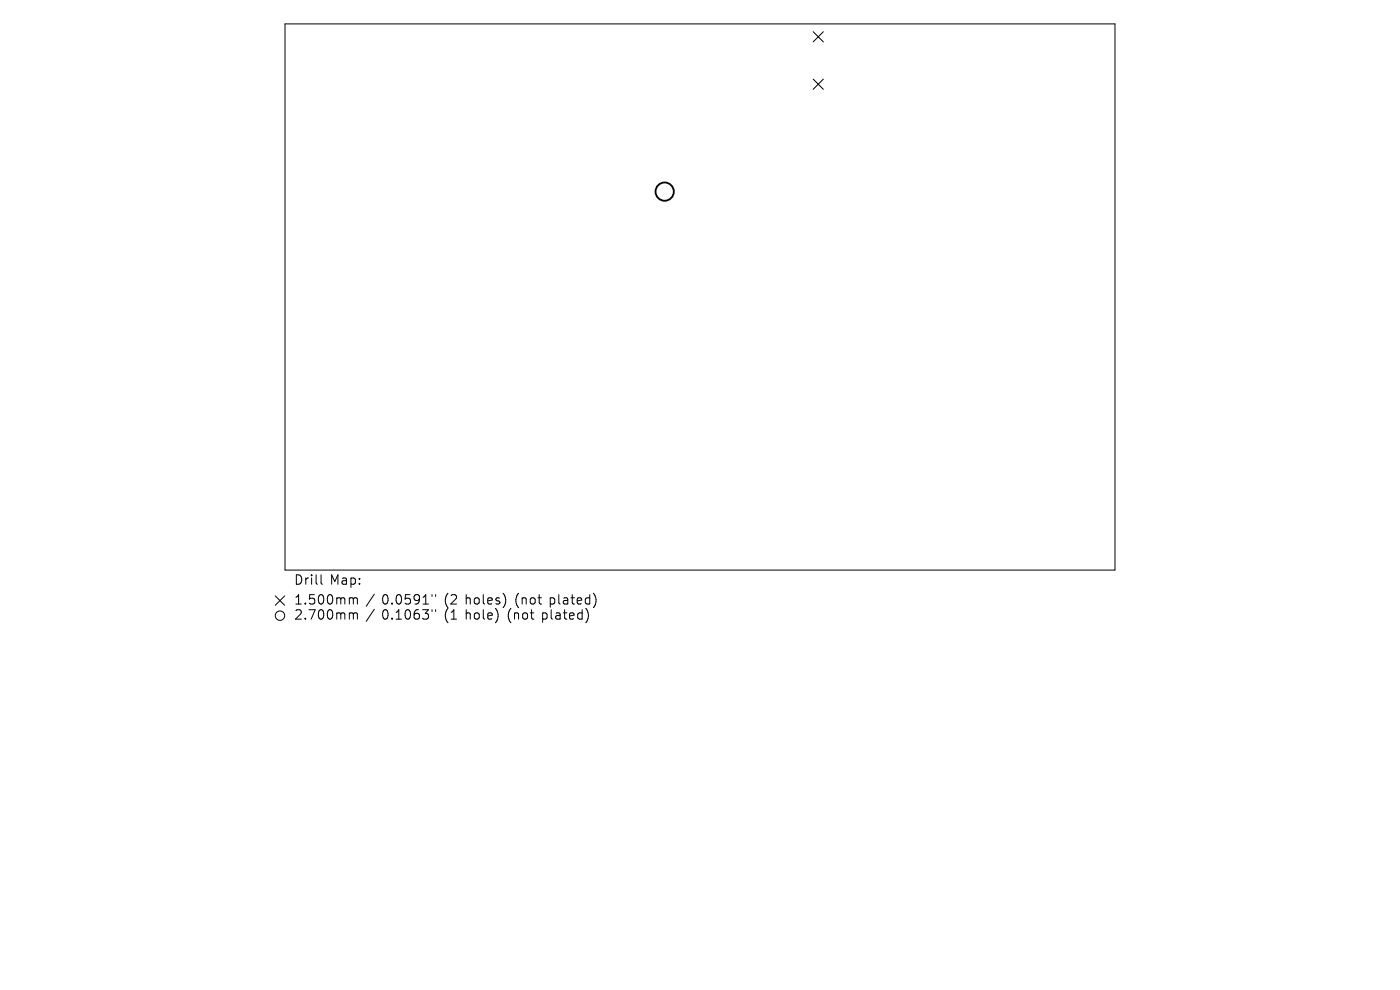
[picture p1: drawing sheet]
<svg xmlns="http://www.w3.org/2000/svg" width="297mm" height="210mm" viewBox="0 0 297 210" stroke-linecap="round" stroke-linejoin="round" font-family="sans-serif">
<defs><g id="words">
<g font-size="2.8">
<text x="62.4" y="124.5">Drill</text>
<text x="70" y="124.5">Map:</text>
<text x="62.4" y="128.7">1.500mm</text>
<text x="62.4" y="131.9">2.700mm</text>
<text x="81" y="128.7">0.0591&quot;</text>
<text x="81" y="131.9">0.1063&quot;</text>
<text x="94.3" y="128.7">(2</text>
<text x="94.3" y="131.9">(1</text>
<text x="98.8" y="128.7">holes)</text>
<text x="98.8" y="131.9">hole)</text>
<text x="107.8" y="131.9">(not</text>
<text x="109.5" y="128.7">(not</text>
<text x="115.2" y="131.9">plated)</text>
<text x="116.9" y="128.7">plated)</text>
</g>
</g></defs>
<g fill="none" stroke="#000" stroke-width=".21">
<path d="M60.5 5.1h176v115.8h-176zM58.4 126.4l2 2M60.4 126.4l-2 2M68.1 121.9v1.8l.3 .2M74.7 126.8l.3 .3M74.7 130l.3 .3M75 127.1v1M75 130.3v1M75 127.1l.3-.3 .4 .1 .1 1.2M75 130.3l.3-.3 .4 .1 .1 1.2M79.4 126l-1.7 2.6M79.4 129.2l-1.7 2.6"/>
<path d="M91.7 126.1v.4M91.7 129.3v.4M92.4 126.1v.4M92.4 129.3v.4M107.2 126.7v1.3M124.7 129.9l.1 .9-.4 1.2M126 125.9a2.35 2.35 0 0 1 0 2.9"/>
<circle cx="59.4" cy="130.6" r="1"/>
</g>
<path d="M172.5 6.7l2.2 2.2M172.5 16.8l2.2 2.1M174.7 6.7l-2.2 2.2M174.7 16.8l-2.2 2.1" fill="none" stroke="#000" stroke-width=".22"/>
<circle cx="141" cy="40.7" r="1.94" fill="none" stroke="#000" stroke-width=".39"/>
<use href="#words"/>
</svg>
